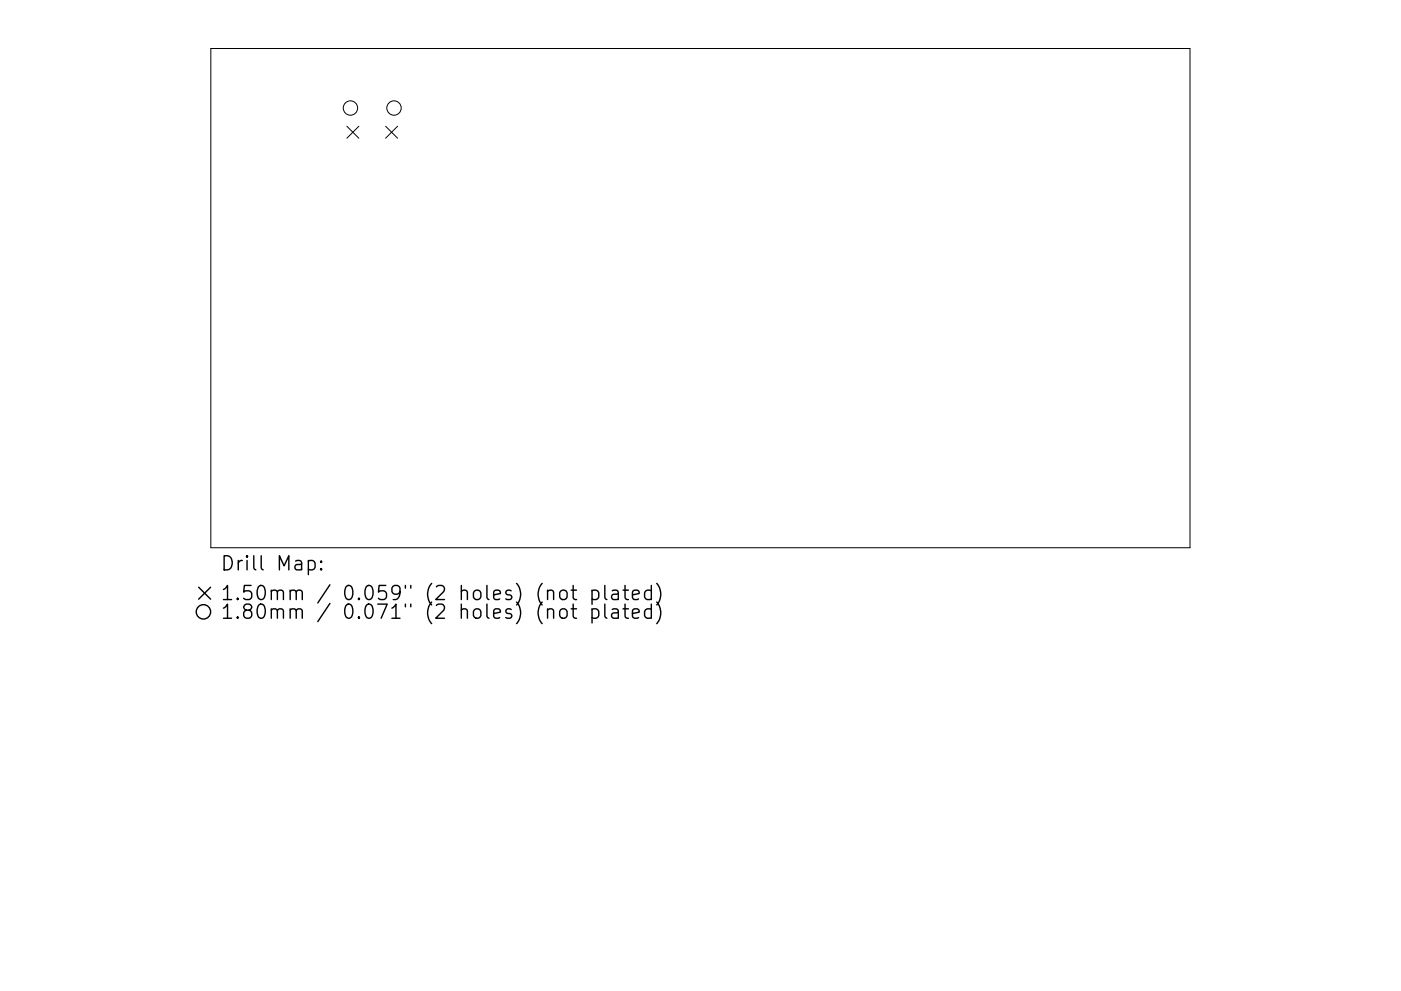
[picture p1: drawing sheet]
<svg xmlns="http://www.w3.org/2000/svg" width="297mm" height="210mm" viewBox="0 0 297 210" stroke-linecap="round" stroke-linejoin="round" font-family="sans-serif">
<defs><g id="words">
<g font-size="4.2">
<text x="46.7" y="121.1">Drill Map:</text>
<text x="46.7" y="127.4">1.50mm / 0.059&quot; (2 holes) (not plated)</text>
<text x="46.7" y="131.3">1.80mm / 0.071&quot; (2 holes) (not plated)</text>
</g>
</g></defs>
<g fill="none" stroke="#000" stroke-width=".21">
<path d="M44.7 10.3h207.6v105.9h-207.6zM73.5 26.8l2.6 2.5M76.1 26.8l-2.6 2.5M81.8 26.8l2.5 2.5M84.3 26.8l-2.5 2.5"/>
<circle cx="74.3" cy="22.9" r="1.53"/>
<circle cx="83.5" cy="22.9" r="1.53"/>
</g>
<g fill="none" stroke="#000" stroke-width=".3">
<path d="M65.4 119.1l.8-.2 .6 .6v.8l-.3 .5-.3 .1-.8-.1M68.1 119.1l.1 .1-.1 .1-.1-.1 .1-.1v.2M42.1 124.6l2.6 2.5M44.7 124.6l-2.6 2.5M68.1 120.6l.1 .2-.1 .1-.1-.1 .1-.2v.3M118.8 125.5a.81 .81 0 0 1 .8-.3 .81 .81 0 0 1 .6 .6v.8a.81 .81 0 0 1-.7 .6 .81 .81 0 0 1-.8-.6v-.8zM119 129.3a.81 .81 0 0 1 1.2 .4v.9a.81 .81 0 0 1-.7 .6 .81 .81 0 0 1-.8-.6v-.9zM121.1 125.2h1.1M121.1 129.2h1.1M121.5 124.2v2.6l.2 .3 .5 .1M121.5 128.2v2.5l.2 .3 .5 .2M125.5 125.4l.9-.2 .6 .6v.8l-.3 .5-.3 .1-.9-.1"/>
<path d="M125.5 129.3l.9-.1 .6 .5v.9l-.3 .4-.3 .2-.9-.2M125.5 125.2v3M125.5 129.2v3M128.2 124.2v2.6l.5 .4M128.2 128.2v2.5l.5 .5M129.8 125.4l.3-.2 .9 .2 .1 .2v1.6M129.8 129.3l.3-.1 .9 .1 .1 .3v1.6M131.1 125.9l-1 .2a.59 .59 0 0 0-.5 .5 .59 .59 0 0 0 .5 .6l1-.1M131.1 129.9l-1 .1a.59 .59 0 0 0-.5 .6 .59 .59 0 0 0 .5 .6l1-.2M132.1 125.2h1.1M132.1 129.2h1.1M132.5 124.2v2.6l.2 .3 .5 .1"/>
<path d="M132.5 128.2v2.5l.2 .3 .5 .2M134.1 126.2l1.4-.3-.1-.5-.9-.2-.4 .4v1.2l.1 .3 .3 .1 .9-.1M134.1 130.2l1.4-.3-.1-.6-.9-.1-.4 .4v1.1l.1 .3 .3 .2 .9-.2M138.1 125.4l-.9-.2-.5 .6v.8l.3 .5 .2 .1 .9-.1M138.1 129.3l-.9-.1-.5 .5v.9l.3 .4 .2 .2 .9-.2M138.1 124.2v3M138.1 128.2v3M139.2 123.8a3.4 3.4 0 0 1 0 4.6M139.2 127.7a3.4 3.4 0 0 1 0 4.6"/>
<circle cx="43.1" cy="129.8" r="1.53"/>
</g>
<use href="#words"/>
</svg>
